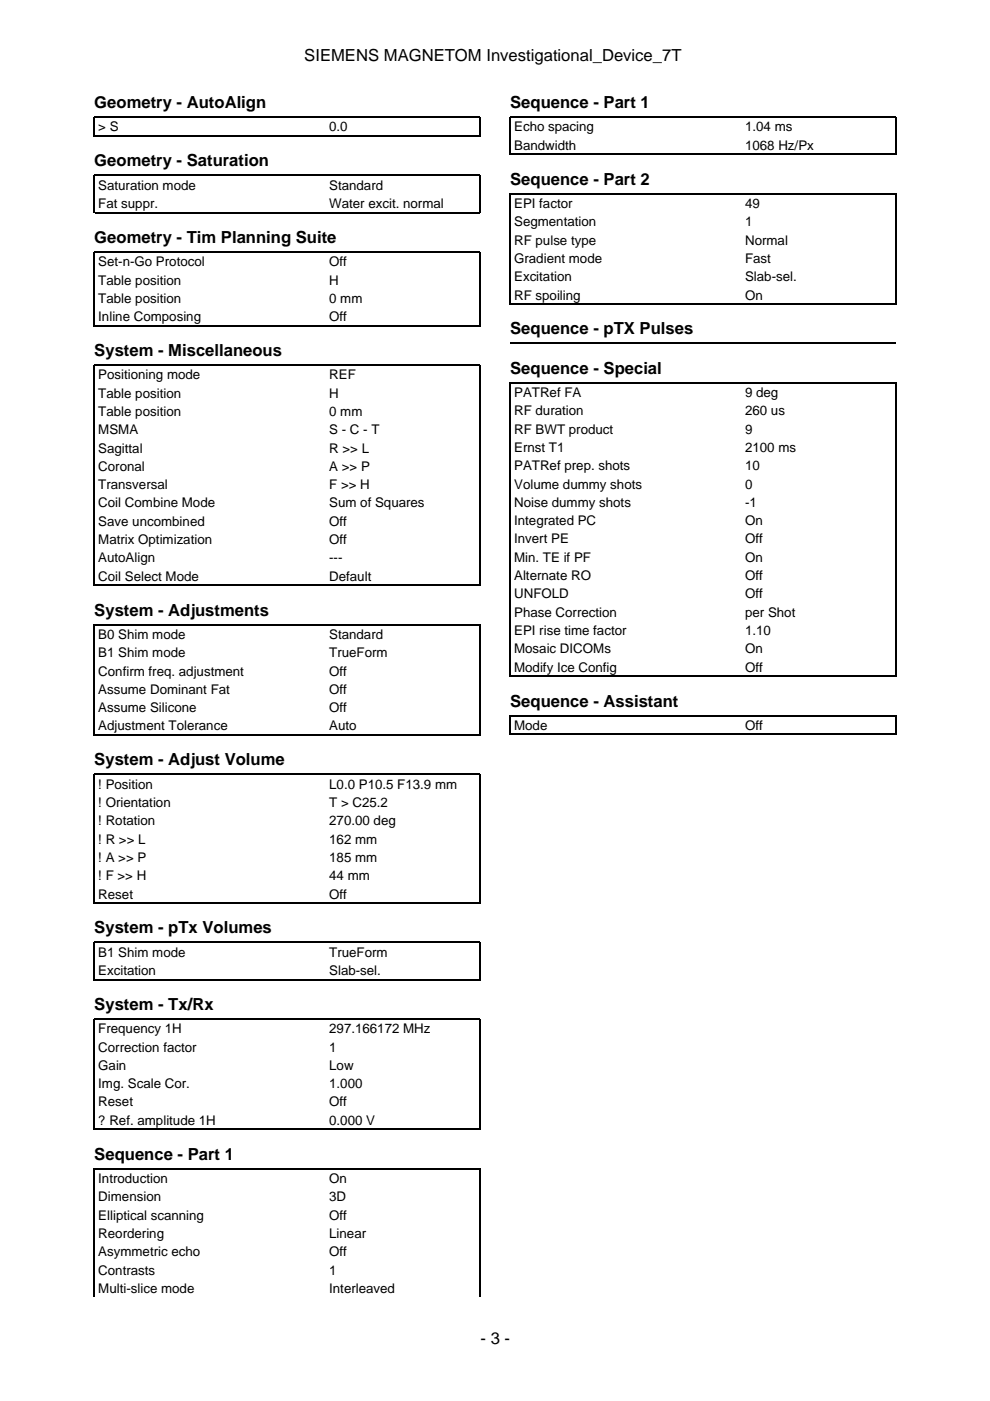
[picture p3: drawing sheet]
<svg xmlns="http://www.w3.org/2000/svg" width="210mm" height="297mm" viewBox="0 0 210 297" stroke-linecap="round" stroke-linejoin="round" font-family="sans-serif">
<defs><g id="words">
<g font-size="3.5">
<text x="64.5" y="12.9">SIEMENS MAGNETOM Investigational_Device_7T</text>
<text x="20" y="22.9">Geometry - AutoAlign</text>
<text x="108.2" y="22.9">Sequence - Part 1</text>
<text x="20" y="35.3">Geometry - Saturation</text>
<text x="108.2" y="39.2">Sequence - Part 2</text>
<text x="20" y="51.5">Geometry - Tim Planning Suite</text>
<text x="108.2" y="70.9">Sequence - pTX Pulses</text>
<text x="20" y="75.5">System - Miscellaneous</text>
<text x="108.2" y="79.2">Sequence - Special</text>
<text x="20" y="130.5">System - Adjustments</text>
<text x="108.2" y="149.8">Sequence - Assistant</text>
<text x="20" y="162.3">System - Adjust Volume</text>
<text x="20" y="197.9">System - pTx Volumes</text>
<text x="20" y="214.1">System - Tx/Rx</text>
<text x="20" y="245.9">Sequence - Part 1</text>
<text x="101.9" y="284.9">- 3 -</text>
</g>
<g font-size="2.8">
<text x="20.8" y="27.9">&gt; S</text>
<text x="69.8" y="27.9">0.0</text>
<text x="109" y="27.9">Echo spacing</text>
<text x="158" y="27.9">1.04 ms</text>
<text x="109" y="31.7">Bandwidth</text>
<text x="158" y="31.7">1068 Hz/Px</text>
<text x="20.8" y="40.2">Saturation mode</text>
<text x="69.8" y="40.2">Standard</text>
<text x="20.8" y="44.1">Fat suppr.</text>
<text x="69.8" y="44.1">Water excit. normal</text>
<text x="109" y="44.1">EPI factor</text>
<text x="109" y="48">Segmentation</text>
<text x="158" y="44.1">49</text>
<text x="158" y="48">1</text>
<text x="109" y="51.9">RF pulse type</text>
<text x="158" y="51.9">Normal</text>
<text x="20.8" y="56.4">Set-n-Go Protocol</text>
<text x="69.8" y="56.4">Off</text>
<text x="109" y="55.7">Gradient mode</text>
<text x="109" y="59.6">Excitation</text>
<text x="158" y="55.7">Fast</text>
<text x="158" y="59.6">Slab-sel.</text>
<text x="20.8" y="60.3">Table position</text>
<text x="20.8" y="64.2">Table position</text>
<text x="69.8" y="60.3">H</text>
<text x="69.8" y="64.2">0 mm</text>
<text x="109" y="63.5">RF spoiling</text>
<text x="158" y="63.5">On</text>
<text x="20.8" y="68.1">Inline Composing</text>
<text x="69.8" y="68.1">Off</text>
<text x="20.8" y="80.4">Positioning mode</text>
<text x="69.8" y="80.4">REF</text>
<text x="20.8" y="84.3">Table position</text>
<text x="20.8" y="88.2">Table position</text>
<text x="69.8" y="84.3">H</text>
<text x="69.8" y="88.2">0 mm</text>
<text x="109" y="84.2">PATRef FA</text>
<text x="109" y="88.1">RF duration</text>
<text x="158" y="84.2">9 deg</text>
<text x="158" y="88.1">260 us</text>
<text x="20.8" y="92.1">MSMA</text>
<text x="20.8" y="96">Sagittal</text>
<text x="69.8" y="92.1">S - C - T</text>
<text x="69.8" y="96">R &gt;&gt; L</text>
<text x="109" y="91.9">RF BWT product</text>
<text x="109" y="95.8">Ernst T1</text>
<text x="158" y="91.9">9</text>
<text x="158" y="95.8">2100 ms</text>
<text x="20.8" y="99.8">Coronal</text>
<text x="69.8" y="99.8">A &gt;&gt; P</text>
<text x="109" y="99.7">PATRef prep. shots</text>
<text x="158" y="99.7">10</text>
<text x="20.8" y="103.7">Transversal</text>
<text x="20.8" y="107.6">Coil Combine Mode</text>
<text x="69.8" y="103.7">F &gt;&gt; H</text>
<text x="69.8" y="107.6">Sum of Squares</text>
<text x="109" y="103.6">Volume dummy shots</text>
<text x="109" y="107.5">Noise dummy shots</text>
<text x="158" y="103.6">0</text>
<text x="158" y="107.5">-1</text>
<text x="20.8" y="111.5">Save uncombined</text>
<text x="69.8" y="111.5">Off</text>
<text x="109" y="111.3">Integrated PC</text>
<text x="158" y="111.3">On</text>
<text x="20.8" y="115.4">Matrix Optimization</text>
<text x="20.8" y="119.2">AutoAlign</text>
<text x="69.8" y="115.4">Off</text>
<text x="69.8" y="119.2">---</text>
<text x="109" y="115.2">Invert PE</text>
<text x="109" y="119.1">Min. TE if PF</text>
<text x="158" y="115.2">Off</text>
<text x="158" y="119.1">On</text>
<text x="20.8" y="123.1">Coil Select Mode</text>
<text x="69.8" y="123.1">Default</text>
<text x="109" y="123">Alternate RO</text>
<text x="158" y="123">Off</text>
<text x="109" y="126.9">UNFOLD</text>
<text x="109" y="130.7">Phase Correction</text>
<text x="158" y="126.9">Off</text>
<text x="158" y="130.7">per Shot</text>
<text x="20.8" y="135.5">B0 Shim mode</text>
<text x="69.8" y="135.5">Standard</text>
<text x="109" y="134.6">EPI rise time factor</text>
<text x="158" y="134.6">1.10</text>
<text x="20.8" y="139.3">B1 Shim mode</text>
<text x="20.8" y="143.2">Confirm freq. adjustment</text>
<text x="69.8" y="139.3">TrueForm</text>
<text x="69.8" y="143.2">Off</text>
<text x="109" y="138.5">Mosaic DICOMs</text>
<text x="109" y="142.4">Modify Ice Config</text>
<text x="158" y="138.5">On</text>
<text x="158" y="142.4">Off</text>
<text x="20.8" y="147.1">Assume Dominant Fat</text>
<text x="69.8" y="147.1">Off</text>
<text x="20.8" y="151">Assume Silicone</text>
<text x="20.8" y="154.9">Adjustment Tolerance</text>
<text x="69.8" y="151">Off</text>
<text x="69.8" y="154.9">Auto</text>
<text x="109" y="154.7">Mode</text>
<text x="158" y="154.7">Off</text>
<text x="20.8" y="167.2">! Position</text>
<text x="69.8" y="167.2">L0.0 P10.5 F13.9 mm</text>
<text x="20.8" y="171.1">! Orientation</text>
<text x="69.8" y="171.1">T &gt; C25.2</text>
<text x="20.8" y="175">! Rotation</text>
<text x="20.8" y="178.9">! R &gt;&gt; L</text>
<text x="69.8" y="175">270.00 deg</text>
<text x="69.8" y="178.9">162 mm</text>
<text x="20.8" y="182.7">! A &gt;&gt; P</text>
<text x="69.8" y="182.7">185 mm</text>
<text x="20.8" y="186.6">! F &gt;&gt; H</text>
<text x="20.8" y="190.5">Reset</text>
<text x="69.8" y="186.6">44 mm</text>
<text x="69.8" y="190.5">Off</text>
<text x="20.8" y="202.8">B1 Shim mode</text>
<text x="69.8" y="202.8">TrueForm</text>
<text x="20.8" y="206.7">Excitation</text>
<text x="69.8" y="206.7">Slab-sel.</text>
<text x="20.8" y="219.1">Frequency 1H</text>
<text x="69.8" y="219.1">297.166172 MHz</text>
<text x="20.8" y="223">Correction factor</text>
<text x="20.8" y="226.8">Gain</text>
<text x="69.8" y="223">1</text>
<text x="69.8" y="226.8">Low</text>
<text x="20.8" y="230.7">Img. Scale Cor.</text>
<text x="69.8" y="230.7">1.000</text>
<text x="20.8" y="234.6">Reset</text>
<text x="20.8" y="238.5">? Ref. amplitude 1H</text>
<text x="69.8" y="234.6">Off</text>
<text x="69.8" y="238.5">0.000 V</text>
<text x="20.8" y="250.8">Introduction</text>
<text x="69.8" y="250.8">On</text>
<text x="20.8" y="254.7">Dimension</text>
<text x="69.8" y="254.7">3D</text>
<text x="20.8" y="258.6">Elliptical scanning</text>
<text x="20.8" y="262.5">Reordering</text>
<text x="69.8" y="258.6">Off</text>
<text x="69.8" y="262.5">Linear</text>
<text x="20.8" y="266.3">Asymmetric echo</text>
<text x="69.8" y="266.3">Off</text>
<text x="20.8" y="270.2">Contrasts</text>
<text x="20.8" y="274.1">Multi-slice mode</text>
<text x="69.8" y="270.2">1</text>
<text x="69.8" y="274.1">Interleaved</text>
</g>
</g></defs>
<g fill="none" stroke="#000" stroke-width=".26">
<path d="M20 29v-4.2h81.8v4.2M20.1 28.9h81.6M108.2 32.9v-8.1h81.8v8.1M108.3 32.7h81.6M20 45.2v-8h81.8v8M20.1 45.1h81.6M20 69.2v-15.8h81.8v15.8M20.1 69.1h81.6M108.2 64.6v-23.5h81.8v23.5M108.2 72.8h81.8M108.3 64.5h81.6M20 124.2v-46.8h81.8v46.8"/>
<path d="M20.1 124.1h81.6M20 156v-23.6h81.8v23.6M20.1 155.9h81.6M108.2 143.5v-62.3h81.8v62.3M108.2 155.9v-4.2h81.8v4.2M108.3 143.4h81.6M108.3 155.7h81.6M20 191.6v-27.4h81.8v27.4M20.1 191.5h81.6M20 207.8v-8h81.8v8M20.1 207.7h81.6M20 239.6v-23.5h81.8v23.5"/>
<path d="M20.1 239.5h81.6M20 275v-27.2h81.8v27.2"/>
</g>
<use href="#words"/>
</svg>
